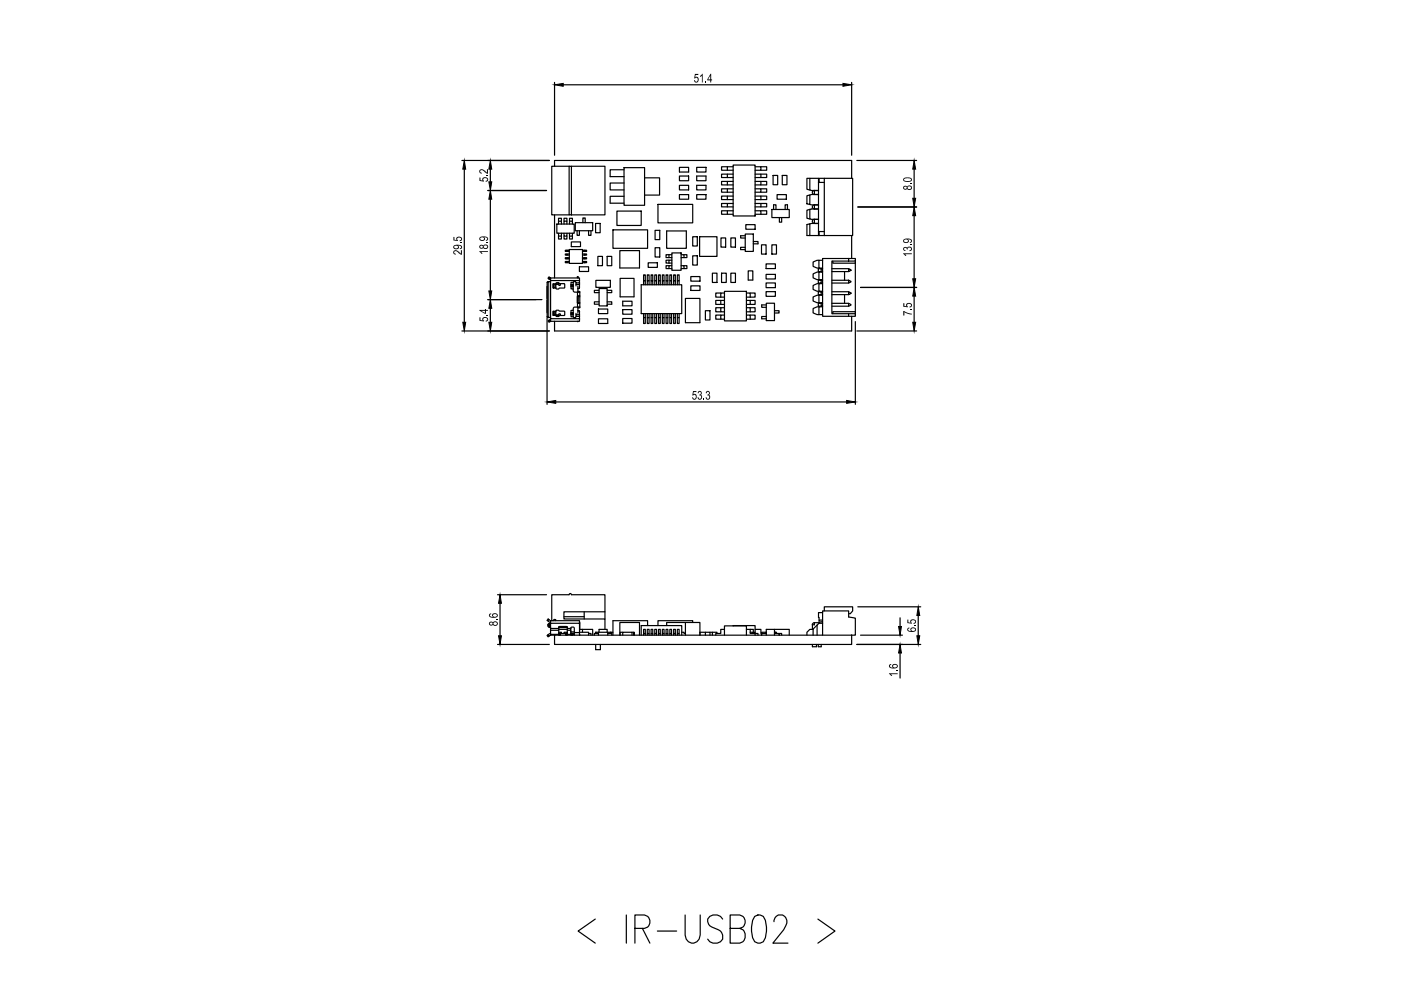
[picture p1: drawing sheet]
<svg xmlns="http://www.w3.org/2000/svg" width="297mm" height="210mm" viewBox="0 0 297 210" stroke-linecap="round" stroke-linejoin="round" font-family="sans-serif">
<defs><g id="words">
<text font-size="10.1" x="121.7" y="201.1">&lt; IR-USB02 &gt;</text>
</g></defs>
<!-- layer: 0 -->
<g fill="none" stroke="#000" stroke-width=".25">
<path d="M117.6 35.2v-1.2h63v3.8M120.7 35.2h.5v10.4h-.5zM120.7 35.2h-3.7v10.4h3.7M121.2 35.2h7.1v10.4h-7.1M132.3 35.5h4.4v8h-4.4zM132.3 36h-2.9v1.5h2.9M132.3 38.8h-2.9v1.5h2.9M136.7 37.7h3.1v3.7h-3.1M144.1 35.5h1.9v1h-1.9zM144.1 37.3h1.9v1h-1.9zM144.1 39.3h1.9v1h-1.9zM147.7 35.5h2v1h-2z"/>
<path d="M147.7 37.3h2v1h-2zM147.7 39.3h2v1h-2zM154.2 35.4h-1.2v.7h1.2M154.2 36.9h-1.2v.7h1.2M154.2 38.5h-1.2v.7h1.2M155.4 35h4.7v10.8h-4.7zM155.4 35.4h-1.2v.7h1.2M155.4 36.9h-1.2v.7h1.2M155.4 38.5h-1.2v.7h1.2M160.1 35.4h1.2v.7h-1.2M160.1 36.9h1.2v.7h-1.2M160.1 38.5h1.2v.7h-1.2"/>
<path d="M161.3 35.4h1.3v.7h-1.3M161.3 36.9h1.3v.7h-1.3M161.3 38.5h1.3v.7h-1.3M163.9 37.2h1v2h-1zM165.9 37.2h.9v2h-.9zM171.7 37.8h-.6v2.3l.6 .2M173.5 38.7v-.9h-1.8v2.5l1.8 .1h-.8v.8h.8l-1.8 .1M173.5 38.6h.2M174.8 37.8h6v12.1h-6zM174.8 38.7h-1.3v10.4M174.8 37.8h-1.1v.9M116 59.9v7.2"/>
<path d="M116.3 59.7h.4v7.6h-.4l-.1-.2zM116.4 59.7l-.4 .1 .2 .1M116.6 58.9l-.2 .2 .3 .2M116.6 58.9l-.2-.2-.2 .3 .2 .1M116.6 58.9h.1M116.7 59.5h6.2v.5h-.8a.3 .3 0 0 0-.2-.3 .3 .3 0 0 0-.3 .2h-.5v1.3h.4v.4l.2 .3h.7v3.2h-.7l-.2 .7h-.4v1.4h.5a.3 .3 0 0 0 .3 .1 .3 .3 0 0 0 .2-.2h.8v.5h-6.2zM116.7 59.5v-.6h6.2v.6M117.6 45.6v13.3M118.1 47.5h3.6v2h-3.6zM118.4 47.5v-.6h.6v.6M118.4 49.5v.6h.6v-.6M118.4 46.9v-.6h.6v.6"/>
<path d="M118.4 50.1v.6h.6v-.6M118.5 60v.3M119.6 47.5v-.6h.6v.6M119.6 49.5v.6h.6v-.6M119.6 46.9v-.6h.6v.6M119.6 50.1v.6h.6v-.6M120.2 55.4v.3h.5M120.2 53.9h-.3v.2h.3M120.2 53.1h-.3v.2h.3M120.2 54.6h-.3v.3h.3M120.2 55.4h-.3v.3h.3M120.2 54.1h.5"/>
<path d="M120.2 55.4h.5M120.7 52.9h2.8v2.9h-2.8zM120.7 53.1h-.5v.2h.5M120.7 53.9h-.5v.2M120.7 54.6h-.5v.3h.5M120.7 47.5v-.6h.7v.6M120.7 46.9v-.6h.7v.6M120.7 50.1v.6h.7v-.6M120.7 49.5v.6M121.1 51.3h2v1h-2zM121.4 49.5v.6h-.7M121.6 59.9l-.1 .4h-.4"/>
<path d="M122 47.2h3.7v1.7h-3.7zM122.1 60v.3h.8v-.3M122.4 48.9v1h.4v-1M122.4 58.9l.1-.3 .1 .3M122.8 56.6h2v1h-2zM122.9 60v.1M123.5 53.1h.5v.2h-.5M123.5 53.9h.5v.2M123.5 54.6h.5v.3h-.5M123.5 55.4h.5v.3M123.5 54.1h.5M123.5 55.7h.5"/>
<path d="M123.6 47.2v-1h.5v1M124 53.1h.4v.2h-.4M124 53.9h.4v.2h-.4M124 54.6h.4v.3h-.4M124 55.4h.4v.3h-.4M124.8 48.9v1h.5v-1M126.3 47.4h.9v1.9h-.9zM126.3 59.4h3.1v1.5h-3.1zM126.8 54.4h.9v1.9h-.9zM128.7 54.4h1v1.9h-1zM130 48.7h7.3v3.9h-7.3zM130.8 44.8h5.1v3h-5.1z"/>
<path d="M131.4 53.1h4.2v3.7h-4.2zM131.5 59h2.9v3.9h-2.9zM132.3 41.6h-2.9v1.5h2.9M136.5 59.5v-1.2h.3v1.2M137.2 59.5v-1.2h.4v1.2M137.4 55.7h2v1h-2zM138 59.5v-1.2h.4v1.2M138.8 59.5v-1.2h.4v1.2M138.9 48.8h1v2h-1zM138.9 52.5h1v2h-1zM139.5 43.3h7.4v4h-7.4zM139.6 59.5v-1.2h.4v1.2"/>
<path d="M140.4 59.5v-1.2h.4v1.2M141.2 59.5v-1.2h.4v1.2M141.3 49h4.2v3.6h-4.2zM141.8 54v.6h.6M141.8 55.2h-.6v.6h.6M141.8 54h-.6v.6h.6M141.8 56.3h-.6v.6h.6M141.8 54h.6M141.8 55.8h.6M142 59.5v-1.2h.4v1.2M142.4 53.6h2v3.7h-2zM142.4 55.2h-.6v.6"/>
<path d="M142.4 56.3h-.6v.6h.6M142.8 59.5v-1.2h.4v1.2M143.6 59.5v-1.2h.4v1.2M144.1 41.3h1.9v.9h-1.9zM144.4 54h.6v.6h-.6M144.4 56.3h.6v.6h-.6M145 54h.6v.6h-.6M145 56.3h.6v.6h-.6M146.5 58.6h1.9v1h-1.9zM146.9 50.2h.9v2h-.9zM146.9 54.2h.9v2h-.9zM147.7 41.3h2v.9h-2z"/>
<path d="M148.3 50.2h3.7v4.2h-3.7zM151 57.9h1v2h-1zM152.9 50.4h1v2h-1zM153 57.9h1v2h-1zM154.2 40h-1.2v.8h1.2M154.2 41.6h-1.2v.7h1.2M154.2 43.1h-1.2v.8h1.2M154.2 44.7h-1.2v.7h1.2M154.2 40.8h1.2M155 50.4h.9v2h-.9zM155 57.9h.9v2h-.9zM155.4 40h-1.2v.8"/>
<path d="M155.4 41.6h-1.2v.7h1.2M155.4 43.1h-1.2v.8h1.2M155.4 44.7h-1.2v.7h1.2M158 49.6h1.7v3.7h-1.7zM158 50h-1v.5h1M158 52.4h-1v.5h1M158.1 47.6h2v1h-2zM158.6 57.4h1v2h-1zM159.7 51.2h1v.5h-1M160.1 40h1.2v.8h-1.2M160.1 41.6h1.2v.7M160.1 43.1h1.2v.8h-1.2"/>
<path d="M160.1 44.7h1.2v.7M160.1 42.3h1.2M160.1 45.4h1.2M161.3 40h1.3v.8h-1.3M161.3 41.6h1.3v.7h-1.3M161.3 43.1h1.3v.8h-1.3M161.3 44.7h1.3v.7h-1.3M161.5 51.9h.9v2h-.9zM162.4 56h2v.9h-2zM162.4 58.2h2v.9h-2zM162.4 60h2v1h-2zM163.7 44.4h3.6v1.7h-3.6z"/>
<path d="M163.7 51.9h.9v2h-.9zM164 44.4v-1h.5v1M164.8 41.3h1.9v.9h-1.9zM165.2 46.1v1h.5v-1M166.5 44.4v-1h.5v1M171.1 41.5l.6-.2v2.1l-.6-.2zM171.1 47.6l.6-.1v2.4h-.6zM171.7 43.4h1.8h-.8v.9M171.7 44.4l-.6 .2v1.7l.6 .1M171.7 49.9h2M172.7 40.4a.43 .43 0 0 0-.5 .4 .43 .43 0 0 0 .5 .4M172.7 43.4a.43 .43 0 0 0-.5 .5 .43 .43 0 0 0 .5 .4"/>
<path d="M172.7 46.5a.43 .43 0 0 0-.5 .4 .43 .43 0 0 0 .5 .5M173.5 57h.6v.6h-.6zM173.5 59.4h.6v.6h-.6zM173.5 44.3l-1.8 .1v2l1.8 .1h-.8v.9h.8l-1.8 .1M173.5 49.1h1.3M173.5 49.1v.8M173.6 55.2h-.4l-.8 .3v1l.8 .3h.4M173.6 57.7h-.4l-.8 .4v.8l.8 .4h.4M173.7 49.1v.8h1.1M174.1 57.6h.3M174.1 57h.3M174.1 59.4h.3"/>
<path d="M174.2 57.6l-.6 .1v1.6h.6v.1M174.4 54.8h5.5v.6h-3.5v11.1h3.5v.6h-5.5zM174.4 55.2h-.8v1.6h.6v.2M176.4 57.6h3.5M176.4 57h3.5M176.4 59.4h3.5M176.6 55.4v.4h4.7v-.4M179.1 57.6v1.8M179.9 54.8h1.4v.6h-1.4M179.9 57l.5 .2-.5 .4zM179.9 59.4l.5 .4-.5 .2zM180.6 49.9v4.9"/>
<path d="M181.3 55.8v10.3M116 67.1l.1 .2h.3M116 60.7v2.6M116 63.6v2.8M116 67.1h.2M116.4 67.9l-.2 .1 .2 .3 .2-.1M116.7 67.6v.5h6.2v-.5v.1M116.7 67.8l-.3 .1 .2 .3M116.7 68.1l-.1 .1M117.3 60.2l.1 .9zM117.3 60.2v.9M117.3 66v.9"/>
<path d="M117.4 66h.3v.9h-.3zM117.4 66v.9M117.4 60.2h.3v.9h-.3M117.7 66h.1v.9h-.1M117.7 60.2h.1v.9h-.1M117.8 66l.1-.2h.5l.2 .2 1.1 .1-.1 .8h-1l-.1 .2h-.5l-.2-.2M117.8 60.2l.2-.3h.4l.2 .2 1.1 .1-.1 .9h-1l-.1 .2h-.5l-.2-.2M117.8 60.3h.7M117.8 66.7h.7M117.9 60.2h.6M117.9 66.9h.6M118.5 66.7v-.1h.3v.3"/>
<path d="M118.5 66.7v.4M118.8 60.1l-.1 .4h-.2v-.2M121.1 66.7h.4l.1 .5M121.1 60.8h.4v.4M121.1 60.6h.4v.2h-.4M121.1 60.4h.4v.1h-.4M121.1 66.5h.4v.2h-.4M121.1 66.3h.4v.1h-.4M121.5 65.8v.5h-.4M121.5 60.5v.1M121.5 66.4v.1M122.1 67.1v-.4h.8v.4"/>
<path d="M122.1 60.3v.3M122.1 66.4v.3M122.4 68.1h.2M122.4 61.9h.5v.8l-.5 .1M122.4 64.3h.1M122.4 65.1h.5M122.5 65.9l.4 .1v.7M122.5 61.8l.2 .1M122.5 60.6v1.3M122.5 65.1v1.3M122.5 65.9h.2M122.5 63.7h.1"/>
<path d="M122.5 63.4h.1M122.5 62.9h.1M122.5 64.2h.1M122.5 64.3h.4v.8M122.5 64.3v-.2h.4v.2M122.7 65.9l.2 .1M122.7 65.1l-.2 .2M122.7 61.8h.2v.1M122.7 61.2h.1M122.7 65.9h.1M122.9 60.3l-.1 .8-.3 .1 .4-.1M122.9 67v.1"/>
<path d="M122.9 62.7v.2h-.4v-.2v1.6M122.9 65.1v.2h-.2M122.9 62.9v1.2M126.9 65.5h2v1h-2zM126.9 67.6h2v1h-2zM127 61.2h1.7v3.7h-1.7zM127 61.6h-1v.4h1M127 64h-1v.5h1M128.7 61.6h1v.4h-1M128.7 64h1v.5h-1M132 63.9h2v.9h-2zM132 65.6h2v1h-2z"/>
<path d="M132 67.5h2v1h-2zM135.9 60.4h8.6v6.1h-8.6zM136.5 60.4v-.9h.3v.9M136.5 66.5v.9h.3v-.9M136.5 67.4v1.2h.3v-1.2M137.2 60.4v-.9h.4v.9M137.2 66.5v.9h.4v-.9M137.2 67.4v1.2h.4v-1.2M138 60.4v-.9h.4v.9M138 66.5v.9h.4v-.9M138 67.4v1.2h.4v-1.2M138.8 60.4v-.9h.4v.9"/>
<path d="M138.8 66.5v.9h.4v-.9M138.8 67.4v1.2h.4v-1.2M139.6 60.4v-.9h.4v.9M139.6 66.5v.9h.4v-.9M139.6 67.4v1.2h.4v-1.2M140.4 60.4v-.9h.4v.9M140.4 66.5v.9h.4v-.9M140.4 67.4v1.2h.4v-1.2M141.2 60.4v-.9h.4v.9M141.2 66.5v.9h.4v-.9M141.2 67.4v1.2h.4v-1.2M142 60.4v-.9h.4v.9"/>
<path d="M142 66.5v.9h.4v-.9M142 67.4v1.2h.4v-1.2M142.8 60.4v-.9h.4v.9M142.8 66.5v.9h.4v-.9M142.8 67.4v1.2h.4v-1.2M143.6 60.4v-.9h.4v.9M143.6 66.5v.9h.4v-.9M143.6 67.4v1.2h.4v-1.2M145.3 63.3h3.1v5.1h-3.1zM146.5 60.6h1.9v1h-1.9zM149.6 65.9h.9v1.9h-.9zM152.8 62.1h-1v.9h1"/>
<path d="M152.8 63.7h-1v.8h1M152.8 65.2h-1v.9h1M152.8 66.8h-1v.9h1M152.8 63h.8M152.8 64.5h.8M153.6 61.8h4.7v6.2h-4.7zM153.6 62.1h-.8v.9M153.6 63.7h-.8v.8M153.6 65.2h-.8v.9h.8M153.6 66.8h-.8v.9h.8M158.3 62.1h.8v.9M158.3 63.7h.8v.8"/>
<path d="M158.3 65.2h.8v.9M158.3 66.8h.8v.9M158.3 63h.8M158.3 64.5h.8M158.3 66.1h.8M158.3 67.7h.8M159.1 62.1h1v.9h-1M159.1 63.7h1v.8h-1M159.1 65.2h1v.9h-1M159.1 66.8h1v.9h-1M162.4 61.8h2v1h-2zM162.5 64.3h1.7v3.7h-1.7z"/>
<path d="M162.5 64.7h-1v.5h1M162.5 67.1h-1v.5h1M164.2 65.9h1v.5h-1M173.5 61.9h.6v.6h-.6zM173.6 60.1h-.4l-.8 .4v.9l.8 .4h.4M173.6 62.6h-.4l-.8 .4v.8l.8 .4h.4M173.6 65.1h-.4l-.8 .3v.9l.8 .4h.4M174.1 64.3h-.6v.6h.6M174.1 60h.3M174.1 62.5h.3M174.1 61.9h.3M174.2 60v.1h-.6v1.7l.6 .1"/>
<path d="M174.2 62.5v.1h-.6v1.6h.6v.1M174.2 64.9v.2h-.6v1.6h.8M174.4 64.3h-.3v.6h.3M176.4 64.3h3.5v.6h-3.5M176.4 60h3.5M176.4 62.5h3.5M176.4 61.9h3.5M176.6 66.5v-.4h4.7v.4M179.1 62.5v1.8M179.9 66.5h1.4v.6h-1.4M179.9 61.9l.5 .3-.5 .3zM179.9 64.3l.5 .3-.5 .3"/>
<path d="M180.6 67.1v3.1h-63v-2.1M116.2 131.6l.5 .4M116.2 132.5v.2h.2M116.2 132.7l.1 .2 .3 .1M116.2 134.6l-.2 .1 .2 .3 .2-.1M116.2 132.5h.2M116.2 131.2l.2 .1-.2 .3-.2-.1zM116.4 131.3l.3 .3M116.4 133h.1M116.4 132.2h.1M116.5 133h.2M116.5 132.2h.2l-.1 .8a.46 .46 0 0 1-.1-.8z"/>
<path d="M116.6 132.2h-.3l-.1 .3M116.7 132.2v.8M116.7 131.6h.1M116.7 133v.3h1.8M116.7 132.2h6.2v1.9h-1.1v-.9a.4 .4 0 0 0-.4-.3 .4 .4 0 0 0-.4 .3l-.7 .1v-.4l-.2-.1h-1.5l-.1 .1v.4M116.7 133.3v.3h1.8v-.3M116.7 133.6v.9h1.8v-.9M116.7 134.5v.2M116.7 134.3l-.5 .3 .2 .3 .3-.2M116.7 134.7h.9M117 131.6v-5.5h3.7l.2-.3 .3 .3h7.1v3.6h-8.7v1.5h8.7v2.2M117.2 131.6l.2-.3 .4 .1-.1 .2"/>
<path d="M117.6 134.7h63v1.9h-63zM118.5 134.1h.5v.2M118.5 134.5v.2M118.5 134.3l.1 .4M118.5 133.4h1.8M118.5 133h1.8M118.5 132.9h1.8M118.6 134.3h.1M118.8 134.7v-.4h1.1v.4M118.8 134.3h-.1v.4M119.6 130.8h4.3M119.9 134.3h.2v.4"/>
<path d="M120.1 134.3h.1M120.3 134.1l-.1 .2v-.2h-.6v.2M120.3 133.3v.3h.7v-.3M120.3 133.6v.9h.7M120.3 134.5v.2M120.3 134.3l-.1 .4M121 134.5v.2M121 134.5v-.2h.2v.4M121 134v.3h.8M121 133.2h.1M121 133.6v.4M121 134h.8"/>
<path d="M121.2 134.3h.1M121.3 134.7v-.4l.1 .4M121.4 134.5h.4M121.8 134.1v.6M122.9 134.1h1.9v.6M122.9 132v.2v-.6h-6.2v.6M122.9 134.1v.6M122.9 131.9v1.7M122.9 134.5v.2M122.9 133.4h.6v.7M123.5 133.4h2.2v1.3M123.9 129.7v1.5"/>
<path d="M124.8 134.3h.5v.4M126.3 136.6v1.1h1v-1.1M126.3 134.1v.2M126.3 134.1h.6M126.9 134.1h2v.6M126.9 134.3h-.9v.4M126.9 134.1v.6M127 134.1v-.7h1.7v.7M128.3 129.7v1.5M128.9 134.3h.8v.4M128.9 134.1h.5M129.4 134.1h.3v.2"/>
<path d="M129.4 134.1v.2M129.7 134.1h.3M131.4 134.7v-2.7h4.2v2.7M132 134.7v-.6h2v.6M132 134.1h-.5v.6M134 134.1h.4v.6v-.6M135.9 134.7v-2.1h8.6v2.1M136.5 134.7v-.4h.3v.4M136.5 134.3v-.9h.3v.9M137.2 134.7v-.4h.4v.4M137.2 134.3v-.9h.4v.9M137.3 132.6v-1h-7.3v3.1"/>
<path d="M138 134.7v-.4h.4v.4M138 134.3v-.9h.4v.9M138.8 134.7v-.4h.4v.4M138.8 134.3v-.9h.4v.9M139.6 134.7v-.4h.4v.4M139.6 134.3v-.9h.4v.9M140.4 134.7v-.4h.4v.4M140.4 134.3v-.9h.4v.9M141.2 134.7v-.4h.4v.4M141.2 134.3v-.9h.4v.9M142 134.7v-.4h.4v.4M142 134.3v-.9h.4v.9"/>
<path d="M142.8 134.7v-.4h.4v.4M142.8 134.3v-.9h.4v.9M143.6 134.7v-.4h.4v.4M143.6 134.3v-.9h.4v.9M144.5 134.1h.5v.2h.3M145.3 132h-4v.6M146.9 132v-.4h-7.4v1M149.6 134.1h-1.2v.6v-2.7h-3.1v2.7M149.6 134.7v-.6h.9v.6M150.5 134.1h.5M152 134.3v-.2h-1v.6M153.6 134.7v-2h4.7v2"/>
<path d="M153.6 133.4h-.8v.9h-1v.4M155.4 132.7l4.7-.1v1.5M158.3 133.4h.8v.9h1v.4M159.1 134.1h.5v.2M159.1 133.4h.6v.9M159.7 134.1h.4v.2h.6v.4M160.1 133.4h1.2v.9h.2M162.4 134.1h-.9v.6M162.4 134.1v.2M162.4 134.1h.1M162.5 134.7v-1.3h1.7v1.3M162.5 134.3h-1v.4"/>
<path d="M164.2 134.3h1v.4M164.2 133.4h3.1v1.3M164.2 134.1h.2M164.4 134.1h.2v.2M164.4 134.1v.2M165.2 134.7v-.4h.5v.4M172.2 136.6v.5h.9v-.5M172.4 133.4h-.7l-.6 .7v.6M172.7 132l-.4 .2-.1 .3M173.2 132.5l-.8 .9v1.3M173.5 136.6v.5h.6v-.5M174.4 131.5h-.7v.5h-1v.5h-.5v.9"/>
<path d="M174.4 129.9h-.9l.2 1.6M174.4 134.7v-5.2h5.5v1.3l1.4 .2v3.7h-.7M174.4 132.2h-.8l-.4 .3v2.2M174.4 131.9a.73 .73 0 0 0-.9 .3M174.8 129.5v-.8h6v.8l-.5 .6h-.4"/>
</g>
<!-- layer: 4 -->
<g fill="none" stroke="#000" stroke-width=".25">
<path d="M117.6 17.5v15.4M119.4 18h59.3M180.6 17.5v15.4M97.9 34h18.6M98.4 35.9v32.4M104 35.9v2.7M181.7 34h12.6M193.8 35.9v6.1M103.4 40.4h12.5M104 42.2v19.5M181.9 43.9h12.4M193.8 45.7v13.4"/>
<path d="M97.9 70.2h18.6M103.4 63.5h11.5M104 65.4v2.9M116 67.4v18.3M181.3 68.2v17.5M181.7 70.2h12.6M182.4 60.9h11.9M193.8 62.8v5.5M117.8 85.2h61.7M105.5 136.6h11M105.5 126.1h10.4M106 127.9v6.9"/>
<path d="M181.7 136.6h13.5M181.9 128.7h13.3M182.4 134.7h8.9M190.8 131v1.8M190.8 138.5v5.3M194.7 130.5v4.3"/>
</g>
<g fill="#000" stroke="#000" stroke-width=".21">
<path d="M117.6 18l1.8-.3v.6zM178.7 17.7l1.9 .3-1.9 .3zM98.4 34l.3 1.9h-.6zM103.6 38.6h.7l-.3 1.8zM104 34l.3 1.9h-.7zM193.8 34l.3 1.9h-.6zM104 40.4l.3 1.8h-.7zM193.5 59.1h.6l-.3 1.8zM193.8 43.9l.3 1.8h-.6zM193.5 42h.6l-.3 1.9zM98.1 68.3h.6l-.3 1.9zM103.6 61.7h.7l-.3 1.8z"/>
<path d="M104 63.5l.3 1.9h-.7zM103.6 68.3h.7l-.3 1.9zM193.8 60.9l.3 1.9h-.6zM193.5 68.3h.6l-.3 1.9zM116 85.2l1.8-.3v.6zM179.5 84.9l1.8 .3-1.8 .3zM105.7 134.8h.6l-.3 1.8zM106 126.1l.3 1.8h-.6zM190.5 132.8h.6l-.3 1.9zM190.8 136.6l.3 1.9h-.6zM194.4 134.8h.6l-.3 1.8zM194.7 128.7l.3 1.8h-.6z"/>
</g>
<g fill="#000">
<path d="M147.3 15.7h.8v.2h-.6l-.1 .5 .4-.1 .3 .3v.6l-.4 .3-.3-.1-.2-.3 .2-.1v.3h.3l.2-.4-.2-.4-.5 .1zM148.9 15.6h.1v1.9h-.2v-1.4l-.4 .2v-.2zM149.5 17.2h.2v.3h-.2zM101.7 37.6h.2v.6l.5 .1-.2-.4 .2-.2 .7-.1 .4 .3v.4l-.5 .3 .3-.6-.2-.2h-.4l-.3 .2 .2 .5-.9-.1zM101.7 36.1l.3-.2h.4l.8 .7v-.7h.3v1l-1.3-.8-.4 .1 .1 .3 .3 .1-.1 .2h-.3l-.2-.3zM103.2 37.1h.3v.2h-.3zM193.1 38.8h.2v.3h-.2zM96.1 50.2h.2v.6l.5 .1-.1-.4 .5-.3 .6 .1 .2 .5-.2 .2-.3 .1-.1-.1 .3-.2 .1-.2-.6-.2-.3 .2 .2 .5-1-.1zM97.7 51.4h.2v.2h-.2zM96.2 53.3l.6-.2 .9 .7v-.7h.2v.9l-1.2-.8-.4 .2 .1 .3 .3 .1-.1 .2-.2-.1-.3-.2zM101.6 53.3h1.9v.1h-1.5l.3 .4h-.2zM103.2 51.4h.3v.2h-.3z"/>
<path d="M191.5 52.6l.4-.2 .4 .2 .2-.2 .4-.1 .4 .2 .1 .4-.6 .3v-.1l.4-.3-.2-.3h-.4l-.1 .4-.6-.4-.2 .3 .3 .3-.1 .1-.3-.2zM193.1 51.8h.2v.2h-.2zM191.5 53.7h1.8v.2h-1.4l.3 .4h-.3zM101.7 67.3h.2v.6l.5 .1-.1-.5 .4-.3 .6 .1 .2 .5-.2 .3-.3 .1v-.2l.3-.1v-.3l-.5-.2-.4 .3 .2 .5-.9-.2zM103.2 66.7h.3v.3h-.3zM191.5 65.9l1.8 .6v.2l-.7-.1-.9-.4v.7h-.2zM191.5 64.3h.2v.6h.5l-.1-.4 .4-.3 .6 .1 .3 .5-.3 .3-.3 .1v-.2l.3-.1 .1-.2-.3-.3h-.3l-.3 .3 .2 .5-1-.2zM193.1 65.5h.2v.2h-.2zM146.9 82.9h.8v.2h-.6l-.1 .5 .4-.1 .3 .4-.1 .6-.3 .3-.3-.1-.2-.3-.1-.2h.2l.2 .3 .2 .1 .2-.3-.1-.6-.6 .1zM148.1 83l.5-.1 .2 .4-.2 .4 .2 .3 .1 .3-.5 .5-.3-.1-.2-.4 .2-.1 .1 .3 .2 .1 .3-.3-.1-.4-.4-.1 .1-.1 .3-.2v-.3l-.3-.1-.2 .3h-.2zM149.1 84.5h.2v.2h-.2zM149.8 83l.5-.1 .2 .4-.2 .4 .3 .3v.3l-.5 .5-.3-.1-.2-.4 .2-.1 .1 .3 .2 .1 .3-.3-.1-.4-.3-.1v-.1l.3-.2v-.3l-.3-.1-.2 .3h-.2z"/>
<path d="M105.3 131.3h.2v.2h-.2zM192.4 131.4h.2v.6h.5l-.1-.4 .4-.3 .7 .2 .1 .4-.2 .3-.3 .1v-.2l.3-.2v-.2l-.5-.2-.3 .2 .1 .5-.9-.1zM193.9 132.6h.3v.1h-.3zM188.5 142.8h1.8v.1h-1.4l.3 .4h-.3zM190.1 142h.2v.2h-.2z"/>
<path d="M150.6 15.6h.2v1.2h.2v.2h-.2v.5h-.2v-.5h-.6zM150.6 16l-.5 .8h.5z"/>
<path d="M191.6 37.9l.4-.3h.9l.4 .3 .1 .3-.5 .3-.9 .1-.4-.2zM191.7 37.9v.3l.4 .2 .8-.1 .3-.2-.4-.3z"/>
<path d="M191.5 39.6l.4-.2 .4 .2 .6-.3 .3 .2 .2 .4-.5 .4h-.3l-.3-.3-.5 .2-.3-.2zM191.7 39.8a.3 .3 0 0 0 .6 0 .3 .3 0 0 0-.6 0zM192.5 39.8a.35 .35 0 0 0 .7 0 .35 .35 0 0 0-.7 0z"/>
<path d="M96.2 52.1l.4-.2h.9l.4 .2 .1 .4-.2 .3h-.3l.3-.5-.7-.2 .2 .2v.3l-.2 .2-.5 .1-.4-.3zM96.3 52.2v.3l.3 .2 .3-.1 .2-.2-.2-.3z"/>
<path d="M101.7 52.1l.4-.2 .4 .2 .2-.2 .4-.1 .3 .2 .1 .4-.4 .4h-.4l-.2-.3-.2 .2h-.4l-.3-.2zM101.8 52.3a.3 .3 0 0 0 .6 0 .3 .3 0 0 0-.6 0zM102.6 52.3a.35 .35 0 0 0 .7 0 .35 .35 0 0 0-.7 0z"/>
<path d="M101.7 50.3l.5-.2 .9 .1 .3 .2 .1 .3-.2 .3-.3 .1v-.2l.3-.2v-.2l-.7-.2 .2 .3-.1 .3-.7 .2-.4-.3zM101.9 50.4l-.1 .3 .2 .1 .4 .1 .2-.2-.2-.4z"/>
<path d="M191.6 50.8l.4-.2h.8l.5 .3 .1 .3-.5 .3v-.2l.3-.1-.1-.2-.6-.3 .2 .3-.1 .3-.7 .2-.4-.2zM191.7 50.9v.2l.2 .2h.4l.2-.2-.2-.3z"/>
<path d="M101.6 65.7h1.2v-.2h.2v.2h.5v.2h-.5v.6h-.2l-1.2-.6zM102 65.9l.8 .4v-.4z"/>
<path d="M103.8 131.9l.5-.1 .2 .2 .2-.2 .5-.1 .3 .2 .1 .4-.4 .4h-.4l-.3-.3-.5 .2-.3-.2zM103.9 132.2a.26 .26 0 0 0 .5 0 .26 .26 0 0 0-.5 0zM104.7 132.2a.35 .35 0 0 0 .7 0 .35 .35 0 0 0-.7 0z"/>
<path d="M103.8 130.2l.3-.2 .1 .2-.3 .3 .4 .3h.3l-.3-.4 .4-.4 .6 .1 .3 .5-.5 .3h-1l-.4-.2zM104.6 130.5a.4 .4 0 0 0 .8 0 .4 .4 0 0 0-.8 0z"/>
<path d="M192.4 133.2l.4-.2v.2l-.3 .3 .3 .3h.4l-.2-.4 .5-.4 .5 .1 .2 .5-.4 .3-.9 .1-.5-.3zM193.3 133.3l-.1 .3 .2 .2h.3l.3-.2-.1-.3z"/>
<path d="M188.5 141l.4-.2-.2 .5 .4 .2h.3l-.3-.4 .5-.3 .6 .1 .2 .4-.3 .3-1 .1-.5-.2zM189.4 141.1l-.1 .2 .2 .2h.5l.2-.2-.2-.3z"/>
</g>
<use href="#words"/>
</svg>
